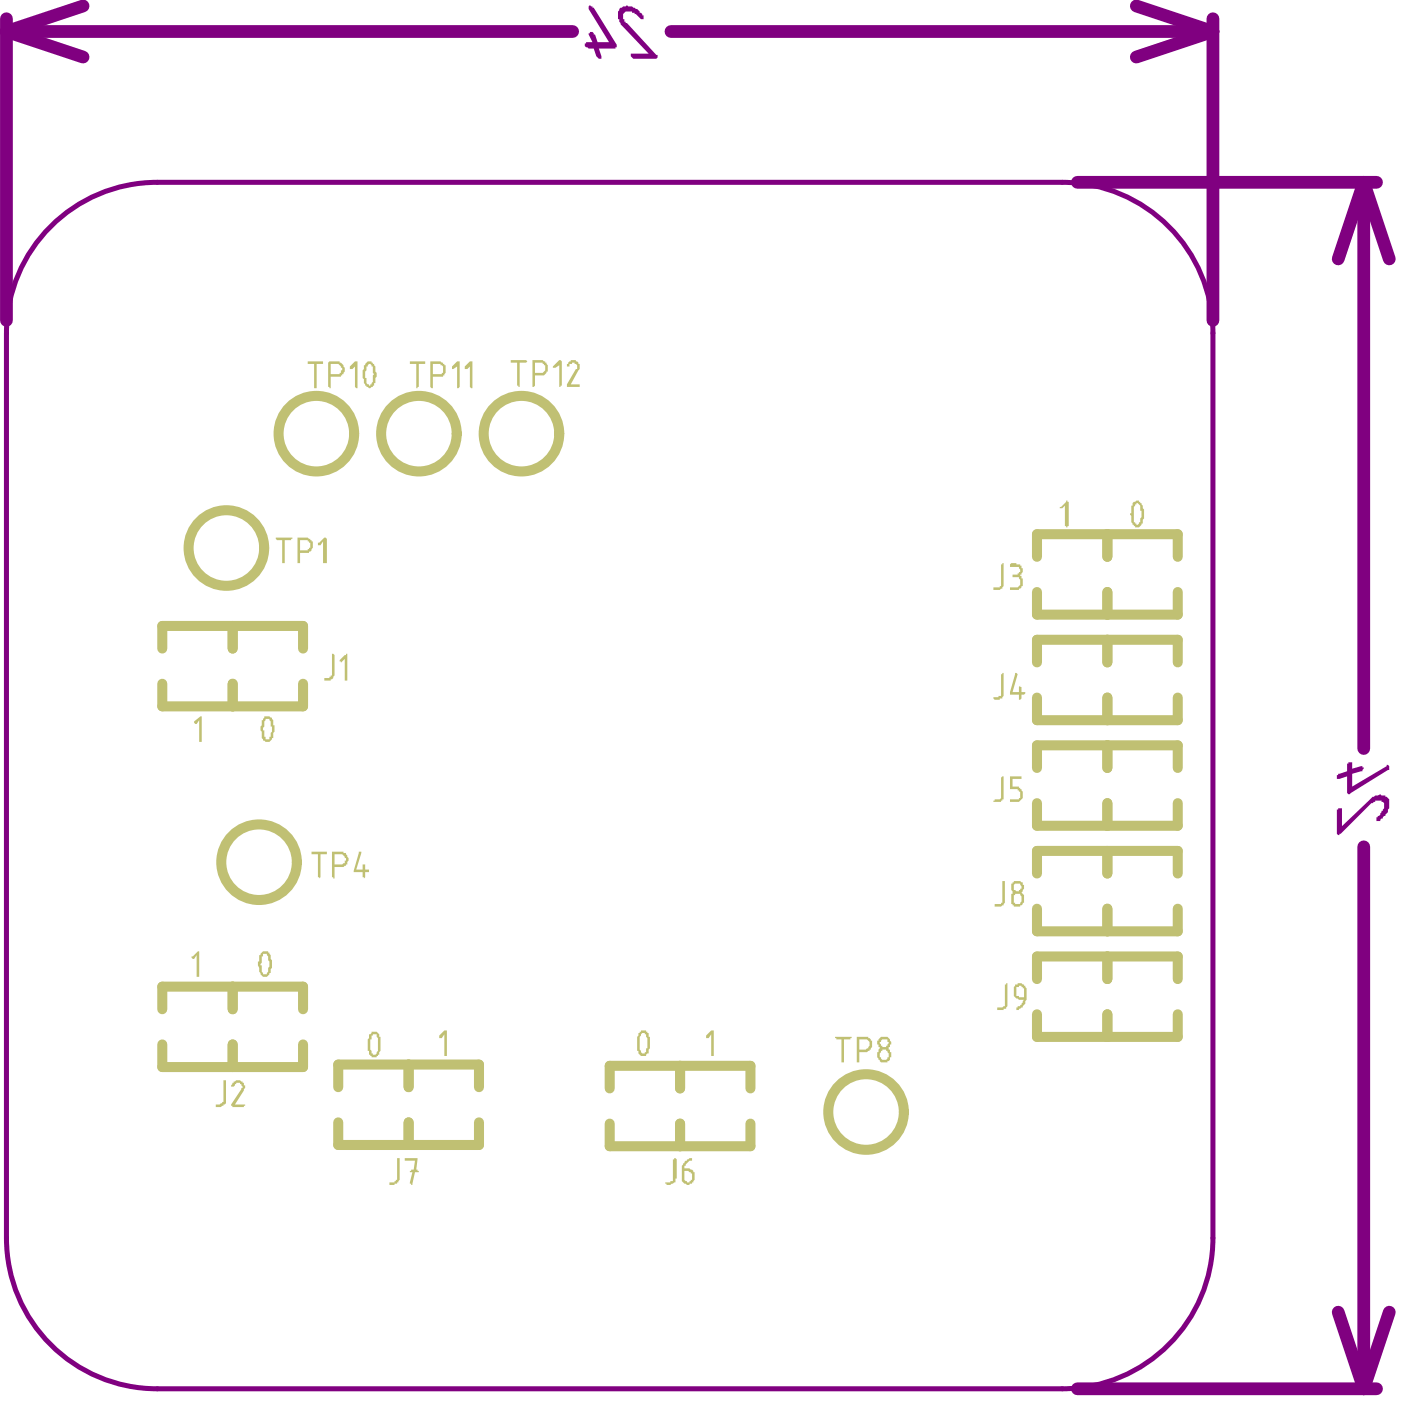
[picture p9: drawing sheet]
<svg xmlns="http://www.w3.org/2000/svg" width="92mm" height="92mm" viewBox="0 0 92 92" stroke-linecap="round" stroke-linejoin="round" font-family="sans-serif">
<path d="M3.8 14.5a9.9 9.9 0 0 1 6.6-2.5h59.7a9.9 9.9 0 0 1 9.9 10v59.7a9.9 9.9 0 0 1-9.9 9.9h-59.7a9.9 9.9 0 0 1-10-9.9v-59.7a9.9 9.9 0 0 1 3.4-7.5z" fill="none" stroke="#800080" stroke-width=".33"/>
<g fill="none" stroke="#c0c073" stroke-width=".66">
<path d="M68.4 36.7v-1.5h9.3v1.5M68.4 39.1v1.4h9.3v-1.4M73.1 35.2v1.5M73.1 39.1v1.4M10.7 42.8v-1.5h9.3v1.5M10.7 45.1v1.5h9.3v-1.5M15.3 41.3v1.5M15.3 45.1v1.5M68.4 43.7v-1.5h9.3v1.5M68.4 46v1.5h9.3v-1.5M68.4 50.7v-1.5h9.3v1.5M68.4 53v1.5h9.3v-1.5"/>
<path d="M68.4 57.6v-1.5h9.3v1.5M68.4 60v1.4h9.3v-1.4M73.1 42.2v1.5M73.1 46v1.5M73.1 49.2v1.5M73.1 53v1.5M73.1 56.1v1.5M73.1 60v1.4M10.7 66.6v-1.5h9.3v1.5M10.7 68.9v1.5h9.3v-1.5M15.3 65.1v1.5M15.3 68.9v1.5"/>
<path d="M22.3 74v1.5h9.3v-1.5M22.3 71.7v-1.5h9.3v1.5M27 70.2v1.5M27 74v1.5M40.2 71.8v-1.5h9.3v1.5M40.2 74.1v1.5h9.3v-1.5M44.9 70.3v1.5M44.9 74.1v1.5M68.4 64.6v-1.5h9.3v1.5M68.4 66.9v1.5h9.3v-1.5M73.1 63.1v1.5M73.1 66.9v1.5"/>
</g>
<g fill="#c0c073">
<path d="M70.3 33l.2 .1v1.6l-.1 .1-.1-.1v-1.3l-.2 .1h-.2z"/>
<path d="M55.1 68.4h1.1l-.1 .2h-.4v1.5h-.2v-1.5h-.3z"/>
<path d="M46.9 68h.2v1.7h-.2v-1.5l-.1 .3h-.2v-.2z"/>
<path d="M44.4 76.5l.1-.1 .1 .1v1.3v.2h-.1a.34 .34 0 0 1-.6 0l.5-.1z"/>
<path d="M33.7 23.8h1h.1l-.1 .1h-.4v1.6l-.2-.1v-1.5h-.4z"/>
<path d="M36.6 24.1l.3-.3h.2v1.6l-.1 .1h-.1v-1.4l-.3 .2h-.1z"/>
<path d="M37.5 23.9l.1-.1a.42 .42 0 0 1 .5 .1 .42 .42 0 0 1 .1 .5l-.5 1h.5v.1h-.8v-.1l.6-1.1h.1a.32 .32 0 0 0-.4-.4v.1h-.1v.2h-.2z"/>
<path d="M29 68.3l.3-.3h.2v1.7h-.2v-1.5l-.2 .3h-.1z"/>
<path d="M27 23.8h1.1v.2h-.5v1.5l-.1 .1v-1.6h-.5z"/>
<path d="M30.2 23.8h.1v1.7l-.1 .1v-1.4l-.4 .1v-.1z"/>
<path d="M30.7 24.2l.3-.4h.2v1.8l-.2-.1v-1.3l-.2 .1h-.1z"/>
<path d="M20.6 56.2h1v.2h-.5v1.5v.1l-.1-.1v-1.5h-.4z"/>
<path d="M23.7 56.2h.1v.1l-.3 1.1h.4v-.4h.2v.4h.2v.1h-.2v.4l-.1 .1-.1-.1v-.4h-.6z"/>
<path d="M21.9 43.1l.2 .1v1.3a.46 .46 0 0 1-.6 .4h-.1v-.2h.3l.2-.1z"/>
<path d="M22.4 43.6l.5-.5v1.8h-.2v-1.4l-.2 .2z"/>
<path d="M20.3 23.8h1v.2h-.4v1.6h-.2v-1.6h-.4z"/>
<path d="M23.4 23.8h.2v1.8l-.2-.1v-1.3l-.2 .1h-.1v-.1z"/>
<path d="M14.7 71.3h.2v1.5l-.3 .2h-.4v-.1h.3l.2-.2z"/>
<path d="M15.3 71.4a.49 .49 0 0 1 .6-.1 .49 .49 0 0 1 .3 .5l-.7 1.1h.7v.1h-.1h-.8l-.1-.1 .7-1.1h.1l-.1-.2a.21 .21 0 0 0-.2-.2 .21 .21 0 0 0-.2 .2l-.3 .1z"/>
<path d="M12.6 63.1l.5-.3v1.6h-.1v-1.4l-.2 .3z"/>
<path d="M12.8 47.6l.5-.3v1.6h-.2v-1.4l-.1 .3z"/>
<path d="M66.1 58.1h.2v1.3a.49 .49 0 0 1-.7 .4v-.2h.4h.1z"/>
<path d="M66 51.3l.2-.1v1.4a.32 .32 0 0 1-.4 .3h-.3v-.1l.5-.1z"/>
<path d="M66.6 51.2h.8v.2h-.6v.5h.3a.51 .51 0 0 1 .4 .5 .51 .51 0 0 1-.4 .5h-.5v-.2h.6h.1v-.5l-.2-.1h-.5z"/>
<path d="M66 44.5l.2-.1v1.4a.48 .48 0 0 1-.6 .4l-.1-.2 .5-.1z"/>
<path d="M67 44.4l.1 .1-.3 1.2h.4v-.4l.1-.1 .1 .1v.4h.2v.1h-.2v.3l-.1 .1h-.1v-.4h-.6z"/>
<path d="M66 37.2h.2v1.3a.49 .49 0 0 1-.7 .4v-.1h.5v-.1z"/>
<path d="M66.7 37.2h.6l.1 .2a.32 .32 0 0 1-.1 .5v.1a.52 .52 0 0 1 .2 .5 .52 .52 0 0 1-.4 .4h-.5v-.1h.5a.37 .37 0 0 0 .2-.4 .37 .37 0 0 0-.2-.3h-.3v-.2h.1a.32 .32 0 0 0 .4-.3l-.1-.2h-.6z"/>
<path d="M26.2 76.4h.2v1.4l-.2 .3-.5 .1v-.2h.3l.2-.2z"/>
<path d="M26.7 76.4h.8l.1 .1h-.1v.7l.1 .1h-.2l-.2 .9-.2-.1 .2-.8h-.2v-.1h.3l.1-.6h-.7z"/>
<path d="M18.2 35.5h1.1l-.1 .1h-.4v1.6h-.2v-1.6h-.3z"/>
<path d="M21 35.8l.4-.3 .2 .1v1.6h-.3v-1.5l-.2 .3h-.1z"/>
<path d="M66.4 64.9h.1v1.4a.48 .48 0 0 1-.6 .3h-.1v-.1l.5-.1v-1.5z"/>
<path d="M75 33.2v.1a.63 .63 0 0 0-.2 .7 .38 .38 0 0 0 .2 .5l.1 .1 .1-.1v-.3l.1-.1-.1-.7zM74.8 33.1l.2-.1h.1v.1a1 1 0 0 1 .3 1.3 .43 .43 0 0 1-.5 .4 1.35 1.35 0 0 1-.3-1.2v-.2h.1z"/>
<path d="M56.5 68.4h.6a.51 .51 0 0 1 .4 .5 .51 .51 0 0 1-.5 .5h-.3v.7h-.2zM56.7 68.6v.6h.3a.34 .34 0 0 0 .4-.3 .34 .34 0 0 0-.4-.3z"/>
<path d="M58.2 69.2v.1a.31 .31 0 0 0-.2 .4 .31 .31 0 0 0 .3 .2h.2a.37 .37 0 0 0 .1-.3 .37 .37 0 0 0-.2-.4zM57.9 68.7h.1a.44 .44 0 0 1 .5-.3 .44 .44 0 0 1 .3 .5l-.2 .2v.1l.2 .2-.1 .5a.48 .48 0 0 1-.7 .1v-.1a.4 .4 0 0 1 0-.6v-.2l-.1-.2zM58.2 68.6l-.2 .1 .1 .2a.21 .21 0 0 0 .2 .2 .21 .21 0 0 0 .2-.2 .25 .25 0 0 0 0-.3 .25 .25 0 0 0-.3 0z"/>
<path d="M45.2 77.2v.6l.1 .2h.2l.2-.2v-.4l-.3-.2zM45.1 76.7l.2-.2 .4-.1v.2h-.1a.58 .58 0 0 0-.4 .5 .56 .56 0 0 1 .5 .1 .56 .56 0 0 1 .1 .6l-.3 .4a.43 .43 0 0 1-.5-.4v-.9z"/>
<path d="M42.4 68.2l-.2 .2v.5a.42 .42 0 0 0 .3 .6 1.41 1.41 0 0 0 0-1.3zM42.3 68h.2a.32 .32 0 0 1 .3 .4h.1v.8h-.1v.3h-.1a.31 .31 0 0 1-.4 .2 .31 .31 0 0 1-.2-.4l-.1-.1a1.44 1.44 0 0 1 .3-1.2z"/>
<path d="M35.1 23.8h.5a.51 .51 0 0 1 .5 .5 .51 .51 0 0 1-.5 .5h-.3v.6l-.2 .1zM35.3 23.9v.7h.3a.34 .34 0 0 0 .4-.3 .34 .34 0 0 0-.4-.4z"/>
<path d="M28.4 23.8h.6a.52 .52 0 0 1 .4 .4 .52 .52 0 0 1-.2 .6v.1h-.6v.7h-.1l-.1-.1zM28.6 24v.7h.5a.34 .34 0 0 0 0-.6v-.1z"/>
<path d="M24.6 68.2a1.51 1.51 0 0 0-.1 1.3l.2 .1a.73 .73 0 0 0 .2-.9v-.5zM24.5 68.1a.34 .34 0 0 1 .4 0 .34 .34 0 0 1 .1 .3l.1 .1a1.44 1.44 0 0 1-.2 1.3h-.2a.32 .32 0 0 1-.4-.5v-.7v-.1v-.3z"/>
<path d="M21.9 56.2h.6a.58 .58 0 0 1 .5 .4l-.1 .3a.35 .35 0 0 1-.5 .3h-.3v.8h-.1l-.1-.1zM22.1 56.4v.6h.4a.44 .44 0 0 0 .3-.4l-.2-.2z"/>
<path d="M21.6 23.9l.1-.1h.5a.51 .51 0 0 1 .6 .5 .51 .51 0 0 1-.6 .6h-.4v.7h-.1l-.1-.1zM21.8 24v.7h.6l.1-.3h.1v-.1l-.3-.3z"/>
<path d="M24.3 24.1l-.2 .4v.4h.1a.34 .34 0 0 0 .2 .5 .55 .55 0 0 0 .2-.6l.1-.1-.1-.1a.45 .45 0 0 0-.3-.6zM24 24.1h.1a.26 .26 0 0 1 .2-.3 .26 .26 0 0 1 .3 .2l.2 .2v.3a.92 .92 0 0 1-.4 1.1l-.2-.1-.2-.2v-.3l-.1-.1z"/>
<path d="M17.4 62.9l-.1 .6-.1 .1 .1 .1a.55 .55 0 0 0 .1 .6h.2l.1-.2 .1-.7-.2-.5zM17.1 63l.1-.1a.36 .36 0 0 1 .4-.1 .36 .36 0 0 1 .3 .3v.2v.6v.1a.38 .38 0 0 1-.3 .4 .38 .38 0 0 1-.4-.1l-.2-.6z"/>
<path d="M17.5 47.4l-.1 .6 .1 .8h.3v-.2h.1v-.2v-.1v-.4a.34 .34 0 0 0-.1-.3 .34 .34 0 0 0-.3-.2zM17.4 47.3a.44 .44 0 0 1 .5 0 .44 .44 0 0 1 .1 .5h.1l-.1 .7a.42 .42 0 0 1-.2 .4 .42 .42 0 0 1-.4 0l-.2-1 .1-.1v-.3h.1z"/>
<path d="M66.9 59.1a.43 .43 0 0 0 .2 .5 .33 .33 0 0 0 .3-.2 .33 .33 0 0 0-.1-.3v-.1h-.3zM66.7 58.3h.1a.36 .36 0 0 1 .6-.1l.1 .1a.42 .42 0 0 1-.1 .6l.2 .2a.56 .56 0 0 1-.1 .6 .56 .56 0 0 1-.6 .1v-.1a.43 .43 0 0 1-.2-.6v-.1l.2-.1a.55 .55 0 0 1-.2-.6zM66.9 58.4v.1a.21 .21 0 0 0 .2 .3 .21 .21 0 0 0 .2-.2l.1-.1a.28 .28 0 0 0-.2-.2 .28 .28 0 0 0-.3 .1z"/>
<path d="M19.6 35.5h.6a.51 .51 0 0 1 .4 .5 .51 .51 0 0 1-.4 .5h-.4v.7h-.2zM19.8 35.6v.7h.3a.32 .32 0 0 0 .4-.4l-.2-.3z"/>
<path d="M67.1 65.1v.6l.5 .1v-.6l-.2-.2zM67 64.9h.1a.47 .47 0 0 1 .6 .4v.7l-.1 .2-.1 .3-.3 .1h-.1v-.1l.3-.2 .2-.3a.56 .56 0 0 1-.6-.2 .56 .56 0 0 1-.1-.6z"/>
</g>
<g fill="none" stroke="#c0c073" stroke-width=".66">
<circle cx="14.9" cy="36.2" r="2.49"/>
<circle cx="20.9" cy="28.6" r="2.49"/>
<circle cx="27.6" cy="28.6" r="2.49"/>
<circle cx="34.4" cy="28.6" r="2.49"/>
<circle cx="17.1" cy="56.9" r="2.49"/>
<circle cx="57.1" cy="73.4" r="2.49"/>
</g>
<g fill="none" stroke="#800080" stroke-width=".84">
<path d="M.4 1.2v19.9M.4 2.1l5.1 1.7M.4 2.1h37.4M5.5 .4l-5.1 1.7M44.3 2.1h35.7M71.1 12h19.7M75 .4l5 1.7M80 2.1l-5 1.7M80 1.2v19.9M90 12l-1.7 5.1M90 12l1.7 5.1M90 12v37.4"/>
<path d="M90 55.9v35.7M71.1 91.6h19.7M88.3 86.6l1.7 5M91.7 86.6l-1.7 5"/>
</g>
<g fill="#800080">
<path d="M88.3 53.3h.2v1.2l2-1.8a.96 .96 0 0 1 .8-.2 .6 .6 0 0 1 .3 .9 .64 .64 0 0 1-.5 .6v.2h-.3v-.3l.3-.2v-.2a.34 .34 0 0 0 0-.6v-.1a.55 .55 0 0 0-.5 .2l-2.2 2v.1l-.2-.1v-1.6z"/>
<path d="M88.9 50.4l.1-.1h.2v.4l.6-.2 .2 .1-.1 .3-.7 .2v.8l2.3-1.4h.2v.3l-2.7 1.6-.1-.1v-1.1l-.7 .2v-.3h.1l.6-.2z"/>
<path d="M40.9 .5l.2-.1a1.12 1.12 0 0 1 1.3 .6h.1v.3h-.2l-.4-.5h-.2a.41 .41 0 0 0-.5 0 .41 .41 0 0 0-.1 .5h.1v.1l.2 .1 1.9 2.1h.1l-.1 .3h-1.5l-.2-.2v-.2h1.2l-1.9-1.9v-.3h-.1v-.5z"/>
<path d="M38.9 .3l.3 .2 1.5 2.5-.1 .2h-1.1l.2 .7h-.2l-.2-.2-.1-.5h-.4l-.2-.2 .1-.2h.4l-.3-.5 .1-.2h.2l.2 .2 .1 .5h.8l-1.4-2.2z"/>
</g>
</svg>
